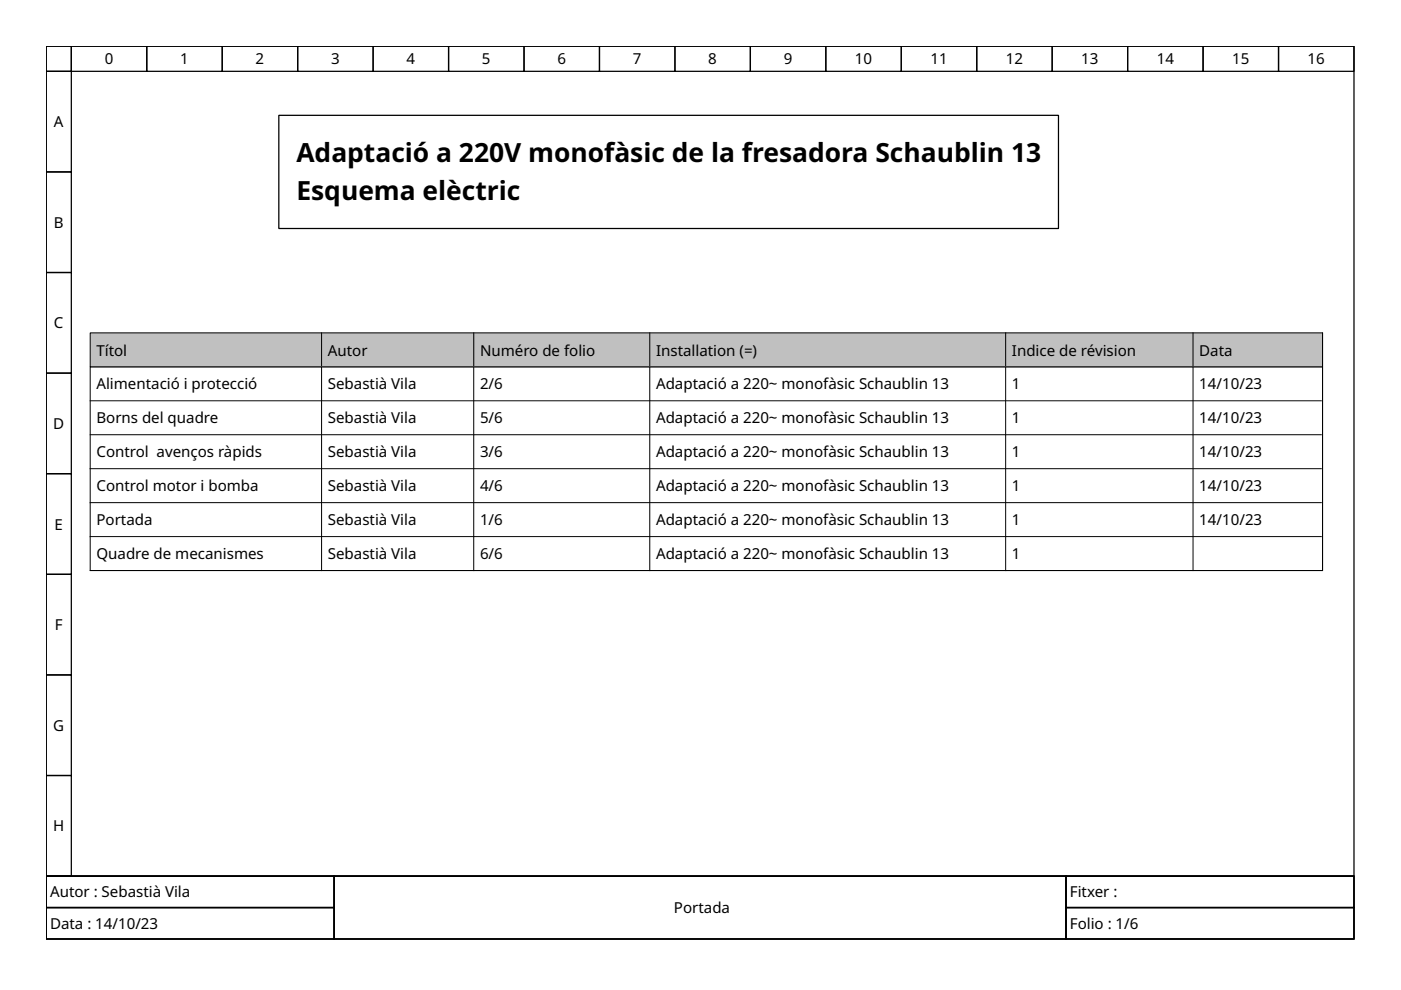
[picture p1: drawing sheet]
<svg xmlns="http://www.w3.org/2000/svg" width="297mm" height="210mm" viewBox="0 0 297 210" stroke-linecap="round" stroke-linejoin="round" font-family="sans-serif">
<defs><g id="words">
<g font-size="5.6">
<text x="62.8" y="34.3">Adaptació a 220V monofàsic de la fresadora Schaublin 13</text>
<text x="62.8" y="42.3">Esquema elèctric</text>
</g>
<g font-size="3.2">
<text x="22.2" y="13.7">0</text>
<text x="38.2" y="13.7">1</text>
<text x="54.2" y="13.7">2</text>
<text x="70.2" y="13.7">3</text>
<text x="86.2" y="13.7">4</text>
<text x="102.2" y="13.7">5</text>
<text x="118.2" y="13.7">6</text>
<text x="134.2" y="13.7">7</text>
<text x="150.2" y="13.7">8</text>
<text x="166.2" y="13.7">9</text>
<text x="181.3" y="13.7">10</text>
<text x="197.3" y="13.7">11</text>
<text x="213.3" y="13.7">12</text>
<text x="229.3" y="13.7">13</text>
<text x="245.2" y="13.7">14</text>
<text x="261.2" y="13.7">15</text>
<text x="277.2" y="13.7">16</text>
<text x="11.4" y="27">A</text>
<text x="11.4" y="48.3">B</text>
<text x="11.4" y="69.6">C</text>
<text x="20.5" y="75.4">Títol</text>
<text x="69.5" y="75.4">Autor</text>
<text x="101.8" y="75.4">Numéro de folio</text>
<text x="139.1" y="75.4">Installation (=)</text>
<text x="214.6" y="75.4">Indice de révision</text>
<text x="254.3" y="75.4">Data</text>
<text x="20.5" y="82.6">Alimentació i protecció</text>
<text x="69.5" y="82.6">Sebastià Vila</text>
<text x="101.8" y="82.6">2/6</text>
<text x="139.1" y="82.6">Adaptació a 220~ monofàsic Schaublin 13</text>
<text x="214.6" y="82.6">1</text>
<text x="254.3" y="82.6">14/10/23</text>
<text x="20.5" y="89.8">Borns del quadre</text>
<text x="69.5" y="89.8">Sebastià Vila</text>
<text x="101.8" y="89.8">5/6</text>
<text x="139.1" y="89.8">Adaptació a 220~ monofàsic Schaublin 13</text>
<text x="214.6" y="89.8">1</text>
<text x="254.3" y="89.8">14/10/23</text>
<text x="11.3" y="91">D</text>
<text x="20.5" y="97">Control avenços ràpids</text>
<text x="69.5" y="97">Sebastià Vila</text>
<text x="101.8" y="97">3/6</text>
<text x="139.1" y="97">Adaptació a 220~ monofàsic Schaublin 13</text>
<text x="214.6" y="97">1</text>
<text x="254.3" y="97">14/10/23</text>
<text x="20.5" y="104.2">Control motor i bomba</text>
<text x="69.5" y="104.2">Sebastià Vila</text>
<text x="101.8" y="104.2">4/6</text>
<text x="139.1" y="104.2">Adaptació a 220~ monofàsic Schaublin 13</text>
<text x="214.6" y="104.2">1</text>
<text x="254.3" y="104.2">14/10/23</text>
<text x="11.6" y="112.3">E</text>
<text x="20.5" y="111.4">Portada</text>
<text x="69.5" y="111.4">Sebastià Vila</text>
<text x="101.8" y="111.4">1/6</text>
<text x="139.1" y="111.4">Adaptació a 220~ monofàsic Schaublin 13</text>
<text x="214.6" y="111.4">1</text>
<text x="254.3" y="111.4">14/10/23</text>
<text x="20.5" y="118.6">Quadre de mecanismes</text>
<text x="69.5" y="118.6">Sebastià Vila</text>
<text x="101.8" y="118.6">6/6</text>
<text x="139.1" y="118.6">Adaptació a 220~ monofàsic Schaublin 13</text>
<text x="214.6" y="118.6">1</text>
<text x="11.6" y="133.6">F</text>
<text x="11.3" y="155">G</text>
<text x="11.3" y="176.3">H</text>
<text x="10.6" y="190.3">Autor : Sebastià Vila</text>
<text x="226.8" y="190.3">Fitxer :</text>
<text x="10.6" y="197">Data : 14/10/23</text>
<text x="142.9" y="193.6">Portada</text>
<text x="226.8" y="197">Folio : 1/6</text>
</g>
</g></defs>
<g fill="none" stroke="#000" stroke-width=".27">
<path d="M9.8 9.8h277.3v176h-277.3zM9.8 9.8h5.3v5.3h-5.3zM9.8 15.1h5.3v21.4h-5.3zM15.1 9.8h16v5.3h-16zM31.1 9.8h16v5.3h-16zM47.1 9.8h16v5.3h-16zM63.1 9.8h16v5.3h-16zM79.1 9.8h16v5.3h-16zM95.1 9.8h16v5.3h-16zM111.1 9.8h16v5.3h-16zM127.1 9.8h16v5.3h-16zM143.1 9.8h16v5.3h-16z"/>
<path d="M159.1 9.8h16v5.3h-16zM175.1 9.8h16v5.3h-16zM191.1 9.8h16v5.3h-16zM207.1 9.8h16v5.3h-16zM223.1 9.8h16v5.3h-16zM239.1 9.8h16v5.3h-16zM255.1 9.8h16v5.3h-16zM271.1 9.8h16v5.3h-16zM9.8 36.5h5.3v21.3h-5.3zM59.1 24.5h165.3v23.9h-165.3zM9.8 57.8h5.3v21.3h-5.3zM9.8 79.1h5.3v21.3h-5.3z"/>
<path d="M9.8 100.4h5.3v21.4h-5.3zM9.8 121.8h5.3v21.3h-5.3zM9.8 143.1h5.3v21.3h-5.3zM9.8 164.4h5.3v21.4h-5.3zM9.8 185.8h277.3v13.3h-277.3zM9.8 185.8h61v6.6h-61zM9.8 192.4h61v6.7h-61zM70.8 185.8h155.2v13.3h-155.2zM226 185.8h61.1v6.6h-61.1zM226 192.4h61.1v6.7h-61.1z"/>
</g>
<g fill="none" stroke="#000" stroke-width=".21">
<path d="M19.1 77.8h261.3v43.2h-261.3zM68.2 77.8v43.2M100.4 77.8v43.2M137.8 77.8v43.2M213.2 77.8v43.2M252.9 77.8v43.2M280.4 77.8v43.2M19.1 85h261M19.1 92.2h261M19.1 99.4h261M19.1 106.6h261M19.1 113.8h261"/>
<path d="M19.1 121h261"/>
</g>
<path d="M19.1 70.6h261.3v7.2h-261.3z" fill="#c0c0c0" stroke="#000" stroke-width=".21"/>
<path d="M68.2 70.6v6.9M100.4 70.6v6.9M137.8 70.6v6.9M213.2 70.6v6.9M252.9 70.6v6.9M280.4 70.6v6.9" fill="none" stroke="#000" stroke-width=".21"/>
<use href="#words"/>
</svg>
